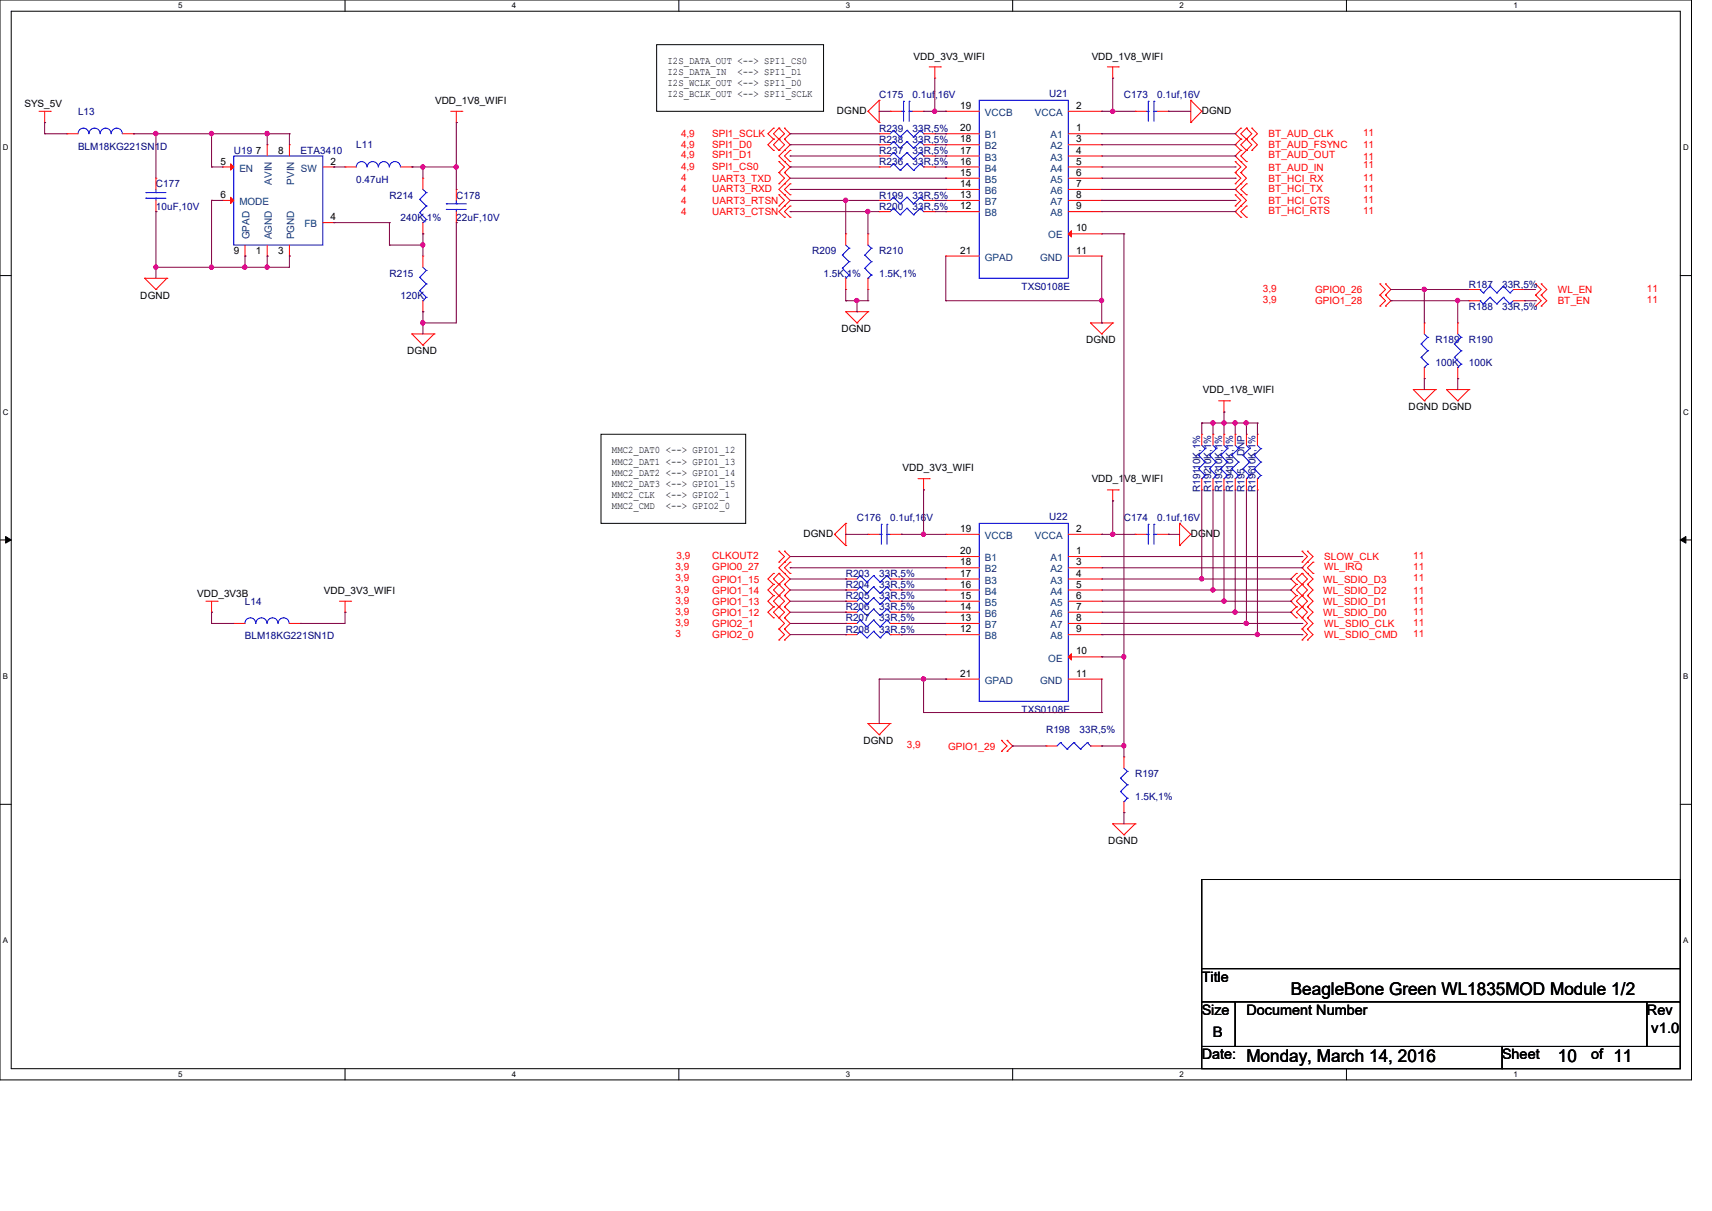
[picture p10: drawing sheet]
<svg xmlns="http://www.w3.org/2000/svg" width="297mm" height="210mm" viewBox="0 0 297 210" stroke-linecap="round" stroke-linejoin="round" font-family="sans-serif">
<defs><g id="words">
<g font-size="3">
<text x="223.9" y="172.6">BeagleBone Green WL1835MOD Module 1/2</text>
<text x="216.2" y="184.2">Monday, March 14, 2016</text>
<text x="270.3" y="184.2">10</text>
<text x="279.9" y="184.2">11</text>
</g>
<g font-size="2.5">
<text x="208.5" y="170.2">Title</text>
<text x="208.5" y="176">Size</text>
<text x="210.4" y="179.9">B</text>
<text x="216.2" y="176">Document Number</text>
<text x="285.7" y="176">Rev</text>
<text x="286.5" y="179.1">v1.0</text>
<text x="208.5" y="183.7">Date:</text>
<text x="260.6" y="183.7">Sheet</text>
<text x="276.1" y="183.7">of</text>
</g>
<g font-size="1.7">
<text x="115.8" y="11">I2S_DATA_OUT &lt;--&gt; SPI1_CS0</text>
<text x="158.5" y="10.3">VDD_3V3_WIFI</text>
<text x="189.4" y="10.3">VDD_1V8_WIFI</text>
<text x="115.8" y="14.9">I2S_WCLK_OUT &lt;--&gt; SPI1_D0</text>
<text x="115.8" y="16.8">I2S_BCLK_OUT &lt;--&gt; SPI1_SCLK</text>
<text x="115.8" y="13">I2S_DATA_IN</text>
<text x="127.9" y="13">&lt;--&gt; SPI1_D1</text>
<text x="4.3" y="18.6">SYS_5V</text>
<text x="75.5" y="18">VDD_1V8_WIFI</text>
<text x="145.2" y="19.8">DGND</text>
<text x="166.6" y="22.8">20</text>
<text x="166.6" y="18.9">19</text>
<text x="186.7" y="22.8">1</text>
<text x="186.7" y="18.9">2</text>
<text x="208.5" y="19.8">DGND</text>
<text x="38.2" y="28.5">5</text>
<text x="44.4" y="26.7">7</text>
<text x="48.3" y="26.7">8</text>
<text x="57.4" y="28.5">2</text>
<text x="166.6" y="24.7">18</text>
<text x="166.6" y="26.6">17</text>
<text x="166.6" y="28.5">16</text>
<text x="186.7" y="24.7">3</text>
<text x="186.7" y="26.6">4</text>
<text x="186.7" y="28.5">5</text>
<text x="38.2" y="34.3">6</text>
<text x="166.6" y="30.5">15</text>
<text x="166.6" y="32.4">14</text>
<text x="166.6" y="34.3">13</text>
<text x="186.7" y="34.3">8</text>
<text x="186.7" y="30.5">6</text>
<text x="186.7" y="32.4">7</text>
<text x="57.4" y="38.2">4</text>
<text x="166.6" y="36.3">12</text>
<text x="186.7" y="40.1">10</text>
<text x="186.7" y="36.3">9</text>
<text x="40.6" y="44.1">9</text>
<text x="44.4" y="44.1">1</text>
<text x="48.3" y="44.1">3</text>
<text x="166.6" y="44">21</text>
<text x="186.7" y="44">11</text>
<text x="24.3" y="51.8">DGND</text>
<text x="146" y="57.6">DGND</text>
<text x="188.4" y="59.5">DGND</text>
<text x="70.7" y="61.5">DGND</text>
<text x="208.7" y="68.2">VDD_1V8_WIFI</text>
<text x="244.4" y="71.1">DGND DGND</text>
<text x="106.2" y="78.6">MMC2_DAT0 &lt;--&gt; GPIO1_12</text>
<text x="106.2" y="80.6">MMC2_DAT1 &lt;--&gt; GPIO1_13</text>
<text x="106.2" y="82.5">MMC2_DAT2 &lt;--&gt; GPIO1_14</text>
<text x="156.6" y="81.7">VDD_3V3_WIFI</text>
<text x="189.4" y="83.7">VDD_1V8_WIFI</text>
<text x="106.2" y="84.4">MMC2_DAT3 &lt;--&gt; GPIO1_15</text>
<text x="106.2" y="88.3">MMC2_CMD</text>
<text x="106.2" y="86.4">MMC2_CLK</text>
<text x="115.5" y="88.3">&lt;--&gt; GPIO2_0</text>
<text x="115.5" y="86.4">&lt;--&gt; GPIO2_1</text>
<text x="139.4" y="93.1">DGND</text>
<text x="166.6" y="92.2">19</text>
<text x="186.7" y="92.2">2</text>
<text x="206.6" y="93.1">DGND</text>
<text x="166.6" y="96.1">20</text>
<text x="166.6" y="98">18</text>
<text x="166.6" y="100">17</text>
<text x="166.6" y="101.9">16</text>
<text x="186.7" y="96.1">1</text>
<text x="186.7" y="98">3</text>
<text x="186.7" y="100">4</text>
<text x="186.7" y="101.9">5</text>
<text x="34.2" y="103.5">VDD_3V3B</text>
<text x="56.2" y="103">VDD_3V3_WIFI</text>
<text x="166.6" y="103.8">15</text>
<text x="166.6" y="105.7">14</text>
<text x="166.6" y="107.7">13</text>
<text x="186.7" y="107.7">8</text>
<text x="186.7" y="103.8">6</text>
<text x="186.7" y="105.7">7</text>
<text x="166.6" y="109.6">12</text>
<text x="186.7" y="113.5">10</text>
<text x="186.7" y="109.6">9</text>
<text x="166.6" y="117.3">21</text>
<text x="186.7" y="117.3">11</text>
<text x="149.8" y="129">DGND</text>
<text x="192.3" y="146.4">DGND</text>
</g>
<g font-size="1.7" fill="#000080">
<text x="152.5" y="17.1">C175</text>
<text x="158.3" y="17.1">0.1uf,16V</text>
<text x="182" y="16.9">U21</text>
<text x="195" y="17.1">C173</text>
<text x="200.8" y="17.1">0.1uf,16V</text>
<text x="13.5" y="20">L13</text>
<text x="152.5" y="22.9">R239</text>
<text x="158.3" y="22.9">33R,5%</text>
<text x="13.5" y="25.9">BLM18KG221SN1D</text>
<text x="40.6" y="26.7">U19</text>
<text x="52.2" y="26.7">ETA3410</text>
<text x="61.8" y="25.7">L11</text>
<text x="152.5" y="28.7">R236</text>
<text x="152.5" y="24.8">R238</text>
<text x="152.5" y="26.7">R237</text>
<text x="158.3" y="28.7">33R,5%</text>
<text x="158.3" y="24.8">33R,5%</text>
<text x="158.3" y="26.7">33R,5%</text>
<text x="27.1" y="32.5">C177</text>
<text x="61.8" y="31.7">0.47uH</text>
<text x="67.6" y="34.5">R214</text>
<text x="79.2" y="34.5">C178</text>
<text x="152.5" y="34.5">R199</text>
<text x="158.3" y="34.5">33R,5%</text>
<text x="27.1" y="36.4">10uF,10V</text>
<text x="69.5" y="38.3">240K,1%</text>
<text x="79.2" y="38.3">22uF,10V</text>
<text x="152.5" y="36.4">R200</text>
<text x="158.3" y="36.4">33R,5%</text>
<text x="67.6" y="48">R215</text>
<text x="140.9" y="44.1">R209</text>
<text x="142.9" y="48">1.5K,1%</text>
<text x="152.5" y="44.1">R210</text>
<text x="152.5" y="48">1.5K,1%</text>
<text x="69.5" y="51.8">120K</text>
<text x="177.2" y="50.3">TXS0108E</text>
<text x="254.8" y="49.9">R187</text>
<text x="254.8" y="53.8">R188</text>
<text x="260.6" y="49.9">33R,5%</text>
<text x="260.6" y="53.8">33R,5%</text>
<text x="249" y="59.5">R189</text>
<text x="254.8" y="59.5">R190</text>
<text x="249" y="63.4">100K</text>
<text x="254.8" y="63.4">100K</text>
<text x="215.9" y="79.2" transform="rotate(-90 215.9 79.2)">DNP</text>
<text x="208.2" y="85.3" transform="rotate(-90 208.2 85.3)">R19110K,1%</text>
<text x="210.1" y="85.3" transform="rotate(-90 210.1 85.3)">R19210K,1%</text>
<text x="212" y="85.3" transform="rotate(-90 212 85.3)">R19310K,1%</text>
<text x="213.9" y="85.3" transform="rotate(-90 213.9 85.3)">R19410K,1%</text>
<text x="215.9" y="85.3" transform="rotate(-90 215.9 85.3)">R195</text>
<text x="217.8" y="85.3" transform="rotate(-90 217.8 85.3)">R19610K,1%</text>
<text x="148.7" y="90.4">C176</text>
<text x="154.4" y="90.4">0.1uf,16V</text>
<text x="182" y="90.2">U22</text>
<text x="195" y="90.4">C174</text>
<text x="200.8" y="90.4">0.1uf,16V</text>
<text x="146.7" y="100.1">R203</text>
<text x="152.5" y="100.1">33R,5%</text>
<text x="42.5" y="104.9">L14</text>
<text x="146.7" y="105.9">R206</text>
<text x="146.7" y="102">R204</text>
<text x="146.7" y="107.8">R207</text>
<text x="146.7" y="103.9">R205</text>
<text x="152.5" y="105.9">33R,5%</text>
<text x="152.5" y="102">33R,5%</text>
<text x="152.5" y="107.8">33R,5%</text>
<text x="152.5" y="103.9">33R,5%</text>
<text x="42.5" y="110.9">BLM18KG221SN1D</text>
<text x="146.7" y="109.7">R208</text>
<text x="152.5" y="109.7">33R,5%</text>
<text x="177.2" y="123.6">TXS0108E</text>
<text x="181.5" y="127.1">R198</text>
<text x="187.3" y="127.1">33R,5%</text>
<text x="196.9" y="134.8">R197</text>
<text x="196.9" y="138.7">1.5K,1%</text>
</g>
<g font-size="1.7" fill="#f00">
<text x="118.1" y="23.8">4,9</text>
<text x="123.6" y="23.8">SPI1_SCLK</text>
<text x="220.1" y="23.8">BT_AUD_CLK</text>
<text x="236.5" y="23.6">11</text>
<text x="118.1" y="25.7">4,9</text>
<text x="118.1" y="29.4">4,9</text>
<text x="118.1" y="27.5">4,9</text>
<text x="123.6" y="25.7">SPI1_D0</text>
<text x="123.6" y="29.4">SPI1_CS0</text>
<text x="123.6" y="27.5">SPI1_D1</text>
<text x="220.1" y="25.7">BT_AUD_FSYNC</text>
<text x="220.1" y="29.6">BT_AUD_IN</text>
<text x="220.1" y="27.5">BT_AUD_OUT</text>
<text x="236.5" y="25.7">11</text>
<text x="236.5" y="29.2">11</text>
<text x="236.5" y="27.7">11</text>
<text x="118.1" y="31.4">4</text>
<text x="118.1" y="33.3">4</text>
<text x="118.1" y="35.4">4</text>
<text x="123.6" y="31.5">UART3_TXD</text>
<text x="123.6" y="33.3">UART3_RXD</text>
<text x="123.6" y="35.4">UART3_RTSN</text>
<text x="220.1" y="31.5">BT_HCI_RX</text>
<text x="220.1" y="33.3">BT_HCI_TX</text>
<text x="220.1" y="35.4">BT_HCI_CTS</text>
<text x="236.5" y="33.3">11</text>
<text x="236.5" y="31.4">11</text>
<text x="236.5" y="35.2">11</text>
<text x="118.1" y="37.3">4</text>
<text x="123.6" y="37.3">UART3_CTSN</text>
<text x="220.1" y="37.1">BT_HCI_RTS</text>
<text x="236.5" y="37.1">11</text>
<text x="219.1" y="50.7">3,9</text>
<text x="219.1" y="52.6">3,9</text>
<text x="228.2" y="50.8">GPIO0_26</text>
<text x="228.2" y="52.8">GPIO1_28</text>
<text x="270.2" y="50.8">WL_EN</text>
<text x="270.2" y="52.8">BT_EN</text>
<text x="285.7" y="50.7">11</text>
<text x="285.7" y="52.6">11</text>
<text x="117.2" y="98.9">3,9</text>
<text x="117.2" y="100.8">3,9</text>
<text x="117.4" y="97">3,9</text>
<text x="123.6" y="97">CLKOUT2</text>
<text x="123.6" y="98.9">GPIO0_27</text>
<text x="123.6" y="101">GPIO1_15</text>
<text x="229.5" y="101">WL_SDIO_D3</text>
<text x="229.7" y="97.2">SLOW_CLK</text>
<text x="229.7" y="98.9">WL_IRQ</text>
<text x="245.2" y="98.9">11</text>
<text x="245.2" y="100.8">11</text>
<text x="245.2" y="97">11</text>
<text x="117.2" y="106.6">3,9</text>
<text x="117.2" y="104.7">3,9</text>
<text x="117.2" y="102.8">3,9</text>
<text x="123.6" y="106.8">GPIO1_12</text>
<text x="123.6" y="104.9">GPIO1_13</text>
<text x="123.6" y="103">GPIO1_14</text>
<text x="229.5" y="106.8">WL_SDIO_D0</text>
<text x="229.5" y="104.9">WL_SDIO_D1</text>
<text x="229.5" y="103">WL_SDIO_D2</text>
<text x="245.2" y="103">11</text>
<text x="245.2" y="106.6">11</text>
<text x="245.2" y="104.7">11</text>
<text x="117.2" y="108.6">3,9</text>
<text x="117.2" y="110.5">3</text>
<text x="123.6" y="108.8">GPIO2_1</text>
<text x="123.6" y="110.7">GPIO2_0</text>
<text x="229.7" y="108.8">WL_SDIO_CLK</text>
<text x="229.7" y="110.7">WL_SDIO_CMD</text>
<text x="245.2" y="108.6">11</text>
<text x="245.2" y="110.5">11</text>
<text x="157.3" y="129.8">3,9</text>
<text x="164.5" y="130">GPIO1_29</text>
</g>
<g font-size="1.7" fill="#004080">
<text x="170.9" y="20.1">VCCB</text>
<text x="179.5" y="20.1">VCCA</text>
<text x="41.5" y="29.8">EN</text>
<text x="52.2" y="29.8">SW</text>
<text x="170.9" y="24">B1</text>
<text x="170.9" y="25.9">B2</text>
<text x="170.9" y="27.9">B3</text>
<text x="170.9" y="29.8">B4</text>
<text x="182.2" y="24">A1</text>
<text x="182.2" y="25.9">A2</text>
<text x="182.2" y="27.9">A3</text>
<text x="182.2" y="29.8">A4</text>
<text x="41.5" y="35.6">MODE</text>
<text x="47.2" y="32" transform="rotate(-90 47.2 32)">AVIN</text>
<text x="51" y="32" transform="rotate(-90 51 32)">PVIN</text>
<text x="170.9" y="31.7">B5</text>
<text x="170.9" y="33.7">B6</text>
<text x="170.9" y="35.6">B7</text>
<text x="182.2" y="35.6">A7</text>
<text x="182.2" y="31.7">A5</text>
<text x="182.2" y="33.7">A6</text>
<text x="43.3" y="41.5" transform="rotate(-90 43.3 41.5)">GPAD</text>
<text x="47.2" y="41.5" transform="rotate(-90 47.2 41.5)">AGND</text>
<text x="51" y="41.5" transform="rotate(-90 51 41.5)">PGND</text>
<text x="52.8" y="39.4">FB</text>
<text x="170.9" y="37.5">B8</text>
<text x="181.9" y="41.4">OE</text>
<text x="182.2" y="37.5">A8</text>
<text x="170.9" y="45.2">GPAD</text>
<text x="180.5" y="45.2">GND</text>
<text x="170.9" y="93.5">VCCB</text>
<text x="179.5" y="93.5">VCCA</text>
<text x="170.9" y="97.3">B1</text>
<text x="170.9" y="99.3">B2</text>
<text x="170.9" y="101.2">B3</text>
<text x="182.2" y="97.3">A1</text>
<text x="182.2" y="99.3">A2</text>
<text x="182.2" y="101.2">A3</text>
<text x="170.9" y="103.1">B4</text>
<text x="170.9" y="105.1">B5</text>
<text x="170.9" y="107">B6</text>
<text x="182.2" y="103.1">A4</text>
<text x="182.2" y="105.1">A5</text>
<text x="182.2" y="107">A6</text>
<text x="170.9" y="108.9">B7</text>
<text x="170.9" y="110.9">B8</text>
<text x="182.2" y="108.9">A7</text>
<text x="182.2" y="110.9">A8</text>
<text x="170.9" y="118.6">GPAD</text>
<text x="180.5" y="118.6">GND</text>
<text x="181.9" y="114.7">OE</text>
</g>
<g font-size="1.4">
<text x="30.9" y="1.4">5</text>
<text x="88.8" y="1.4">4</text>
<text x="146.7" y="1.4">3</text>
<text x="204.6" y="1.4">2</text>
<text x="262.6" y="1.4">1</text>
<text x=".5" y="26.1">D</text>
<text x="292" y="26.1">D</text>
<text x=".5" y="71.9">C</text>
<text x="292" y="71.9">C</text>
<text x=".5" y="117.8">B</text>
<text x="292" y="117.8">B</text>
<text x=".5" y="163.6">A</text>
<text x="292" y="163.6">A</text>
<text x="30.9" y="186.8">5</text>
<text x="88.8" y="186.8">4</text>
<text x="146.7" y="186.8">3</text>
<text x="204.6" y="186.8">2</text>
<text x="262.6" y="186.8">1</text>
</g>
</g></defs>
<path d="M0 0h293.5v187.3h-293.5zM1.9 1.9h289.6v183.4h-289.6z" fill="none" stroke="#000" stroke-width=".17"/>
<g fill="#fff">
<path d="M30.9 .2h.8v1.5h-.8z"/>
<path d="M30.9 185.5h.8v1.6h-.8z"/>
</g>
<path d="M59.9 0v1.9M59.9 185.3v2" fill="none" stroke="#000" stroke-width=".17"/>
<g fill="#fff">
<path d="M88.8 .2h.8v1.5h-.8z"/>
<path d="M88.8 185.5h.8v1.6h-.8z"/>
</g>
<path d="M117.8 0v1.9M117.8 185.3v2" fill="none" stroke="#000" stroke-width=".17"/>
<g fill="#fff">
<path d="M146.7 .2h.8v1.5h-.8z"/>
<path d="M146.7 185.5h.8v1.6h-.8z"/>
</g>
<path d="M175.7 0v1.9M175.7 185.3v2" fill="none" stroke="#000" stroke-width=".17"/>
<g fill="#fff">
<path d="M204.6 .2h.8v1.5h-.8z"/>
<path d="M204.6 185.5h.8v1.6h-.8z"/>
</g>
<path d="M233.6 0v1.9M233.6 185.3v2" fill="none" stroke="#000" stroke-width=".17"/>
<g fill="#fff">
<path d="M262.6 .2h.7v1.5h-.7z"/>
<path d="M262.6 185.5h.7v1.6h-.7z"/>
<path d="M.5 24.8h1v1.6h-1z"/>
<path d="M292 24.8h1v1.6h-1z"/>
<path d="M.5 70.7h1v1.5h-1z"/>
<path d="M292 70.7h1v1.5h-1z"/>
</g>
<path d="M0 47.8h1.9M291.5 47.8h2" fill="none" stroke="#000" stroke-width=".17"/>
<g fill="#fff">
<path d="M.5 116.5h.9v1.6h-.9z"/>
<path d="M292 116.5h.9v1.6h-.9z"/>
</g>
<path d="M0 93.6h1.9M291.5 93.6h2" fill="none" stroke="#000" stroke-width=".17"/>
<path d="M1 93l.9 .6-.9 .6zM291.5 93.6l1-.6v1.2z" fill="#000" stroke="#000" stroke-width=".17"/>
<g fill="#fff">
<path d="M.5 162.4h.9v1.5h-.9z"/>
<path d="M292 162.4h.9v1.5h-.9z"/>
</g>
<path d="M113.9 7.7h29v11.6h-29zM104.3 75.3h25.1v15.5h-25.1zM0 139.5h1.9M291.5 139.5h2M208.5 152.5h83v15.5h-83zM208.5 168h83v5.7h-83zM208.5 173.7h5.8v7.8h-5.8zM214.3 173.7h71.4v7.8h-71.4zM285.7 173.7h5.8v7.8h-5.8zM208.5 181.5h52.1v3.8h-52.1zM260.6 181.5h30.9v3.8h-30.9z" fill="none" stroke="#000" stroke-width=".17"/>
<g fill="none" stroke="#f00" stroke-width=".17">
<path d="M6.8 19.3h1.9M7.7 19.3v2M8.7 19.3h.1M78.2 19.3h1.9M79.2 19.3v2M80.1 19.3h.1M150.6 19.3h.1M150.6 19.3l1.9 2M152.5 17.4h.1M152.5 17.4v3.9M152.5 17.4l-1.9 1.9M154.4 19.3h.1"/>
<path d="M154.4 19.3h2M158.3 19.3h1.9M160.2 19.3h.1M161.2 11.6h2M162.2 13.5h.1M162.2 11.6v1.9M163.2 11.6h.1M164.1 19.3h.1M164.1 19.3h5.8M185.3 19.3h5.8M191.1 19.3h.1M192.1 11.6h1.9"/>
<path d="M193 13.5h.1M193 11.6v1.9M194 11.6h.1M196.9 19.3h.1M196.9 19.3h1.9M200.8 19.3h1.9M202.7 19.3h.1M206.6 17.4h.1M206.6 17.4v3.9M206.6 17.4l1.9 1.9M208.5 19.3h.1M208.5 19.3l-1.9 2"/>
<path d="M7.7 21.3h.1M11.6 23.2h.1M11.6 23.2h1.9M21.3 23.2h1.9M23.2 23.2h.1M27.1 36.7h.1M27.1 30.9h.1M27.1 30.9v2M27.1 34.8v1.9M38.6 29h.1M38.6 34.8h.1M38.6 34.8h2"/>
<path d="M38.6 29h2M46.4 25.1h.1M46.4 25.1v2M50.2 25.1h.1M50.2 25.1v2M56 29h1.9M56 38.6h1.9M57.9 29h.1M57.9 38.6h.1M59.9 29h.1M59.9 29h1.9M69.5 29h2"/>
<path d="M71.5 29h.1M73.4 30.9h.1M73.4 30.9v2M73.4 38.6v2M79.2 21.3h.1M79.2 38.6h.1M79.2 32.9h.1M79.2 32.9v1.9M79.2 36.7v1.9M134.2 24.1h.1M134.2 26.1h.1M134.2 22.2h.1"/>
<path d="M134.2 24.1l-1 1 1 1M134.2 22.2l-1 1 1 .9M135.1 31.9h.1M135.1 29.9h.1M135.1 35.7h.1M135.1 33.8h.1M135.1 26.1h.1M135.1 24.1h.1M135.1 22.2h.1M135.1 28h.1M135.1 29.9l1 1-1 1M135.1 33.8l1 1-1 .9"/>
<path d="M135.1 24.1l-.9 1 .9 1M135.1 22.2l-.9 1 1.9 1.9-1 1M135.1 22.2l1 1-1 .9M135.1 28l1 1-1 .9M136.1 29.9h.1M136.1 31.9h.1M136.1 37.7h.1M136.1 35.7h.1M136.1 33.8h.1M136.1 24.1h.1M136.1 26.1h.1M136.1 22.2h.1"/>
<path d="M136.1 28h.1M136.1 29.9l1 1-2 2 1 .9M136.1 33.8l1 1-2 1.9 1 1M136.1 24.1l1 1-2 2 1 .9M136.1 22.2l1 1-1 .9M136.1 28l1 1-1 .9M137.1 37.7h.1M137.1 35.7h.1M137.1 33.8h.1M137.1 31.9h.1M137.1 28h.1M137.1 26.1h.1"/>
<path d="M137.1 35.7l-1 1 1 1M137.1 31.9l-1 1 1 .9M137.1 26.1l-1 1 1 .9M152.5 21.3h.1M152.5 29h.1M152.5 25.1h.1M152.5 23.2h.1M152.5 34.8h.1M152.5 27.1h.1M152.5 36.7h.1M152.5 23.2h1.9M152.5 34.8h1.9"/>
<path d="M152.5 25.1h1.9M152.5 27.1h1.9M152.5 29h1.9M152.5 36.7h1.9M160.2 23.2h2M160.2 34.8h2M160.2 25.1h2M160.2 27.1h2M160.2 29h2M160.2 36.7h2M162.2 29h.1M162.2 25.1h.1"/>
<path d="M162.2 23.2h.1M162.2 34.8h.1M162.2 27.1h.1M162.2 36.7h.1M164.1 23.2h.1M164.1 25.1h.1M164.1 27.1h.1M164.1 29h.1M164.1 30.9h.1M164.1 32.9h.1M164.1 34.8h.1M164.1 36.7h.1"/>
<path d="M164.1 23.2h5.8M164.1 34.8h5.8M164.1 25.1h5.8M164.1 27.1h5.8M164.1 29h5.8M164.1 30.9h5.8M164.1 36.7h5.8M164.1 32.9h5.8M185.3 23.2h5.8M185.3 34.8h5.8M185.3 25.1h5.8M185.3 27.1h5.8"/>
<path d="M185.3 29h5.8M185.3 30.9h5.8M185.3 36.7h5.8M185.3 32.9h5.8M191.1 23.2h.1M191.1 34.8h.1M191.1 25.1h.1M191.1 27.1h.1M191.1 29h.1M191.1 30.9h.1M191.1 36.7h.1M191.1 32.9h.1"/>
<path d="M206.6 21.3h.1M214.3 29.9h.1M214.3 31.9h.1M214.3 33.8h.1M214.3 35.7h.1M214.3 28h.1M214.3 29.9l1 1-1 1M214.3 33.8l1 1-1 .9M214.3 28l1 1-1 .9M215.3 29.9h.1M215.3 31.9h.1M215.3 37.7h.1"/>
<path d="M215.3 35.7h.1M215.3 33.8h.1M215.3 24.1h.1M215.3 26.1h.1M215.3 22.2h.1M215.3 28h.1M215.3 24.1l-1 1 1 1M215.3 29.9l.9 1-1.9 2 1 .9M215.3 33.8l.9 1-1.9 1.9 1 1M215.3 22.2l-1 1 1 .9M215.3 26.1l-1 1 1 .9M215.3 28l.9 1-.9 .9"/>
<path d="M216.2 35.7h.1M216.2 37.7h.1M216.2 31.9h.1M216.2 33.8h.1M216.2 26.1h.1M216.2 24.1h.1M216.2 22.2h.1M216.2 28h.1M216.2 35.7l-.9 1 .9 1M216.2 31.9l-.9 1 .9 .9M216.2 22.2l1 1-1.9 1.9 .9 1M216.2 24.1l1 1-1 1"/>
<path d="M216.2 22.2l-.9 1 .9 .9M216.2 26.1l-.9 1 .9 .9M217.2 24.1h.1M217.2 26.1h.1M217.2 22.2h.1M217.2 24.1l.9 1-.9 1M217.2 22.2l.9 1-.9 .9M25.1 48.3h.1M25.1 48.3h3.9M25.1 48.3l2 1.9M27.1 50.2h.1M29 48.3h.1"/>
<path d="M29 48.3l-1.9 1.9M42.5 44.4h.1M42.5 42.5v1.9M46.4 44.4h.1M46.4 42.5v1.9M50.2 44.4h.1M50.2 42.5v1.9M71.5 57.9h.1M71.5 57.9h3.8M71.5 57.9l1.9 2M73.4 59.9h.1M73.4 44.4h.1"/>
<path d="M73.4 54.1h.1M73.4 40.6h.1M73.4 44.4v2M73.4 52.2v1.9M75.3 57.9h.1M75.3 57.9l-1.9 2M146.7 54.1h.1M146.7 40.6h.1M146.7 50.2h.1M146.7 40.6v1.9M146.7 48.3v1.9M146.7 54.1h3.9"/>
<path d="M146.7 54.1l2 1.9M148.7 56h.1M150.6 54.1h.1M150.6 40.6h.1M150.6 50.2h.1M150.6 54.1l-1.9 1.9M150.6 40.6v1.9M150.6 48.3v1.9M164.1 44.4h.1M164.1 44.4h5.8M185.3 40.6h5.8M185.3 44.4h5.8"/>
<path d="M189.2 56h.1M189.2 56h3.8M189.2 56l1.9 1.9M191.1 57.9h.1M191.1 40.6h.1M191.1 44.4h.1M193 56h.1M193 56l-1.9 1.9M239.4 51.2h.1M239.4 49.2h.1M239.4 53.1h.1M239.4 49.2l1 1-1 1"/>
<path d="M239.4 51.2l1 1-1 .9M240.4 49.2h.1M240.4 51.2h.1M240.4 53.1h.1M240.4 49.2l.9 1-.9 1M240.4 51.2l.9 1-.9 .9M247.1 56h.1M247.1 56v1.9M252.9 56h.1M252.9 56v1.9M254.8 50.2h.1M254.8 52.2h.1"/>
<path d="M254.8 50.2h2M254.8 52.2h2M262.6 50.2h1.9M262.6 52.2h1.9M264.5 50.2h.1M264.5 52.2h.1M266.4 49.2h.1M266.4 51.2h.1M266.4 53.1h.1M266.4 49.2l1 1-1 1M266.4 51.2l1 1-1 .9M267.4 49.2h.1"/>
<path d="M267.4 51.2h.1M267.4 53.1h.1M267.4 49.2l1 1-1 1M267.4 51.2l1 1-1 .9M208.5 75.3h.1M208.5 75.3v1.9M210.4 75.3h.1M210.4 75.3v1.9M211.4 69.5h1.9M212.3 71.5h.1M212.3 75.3h.1M212.3 69.5v2"/>
<path d="M212.3 75.3v1.9M213.3 69.5h.1M214.3 75.3h.1M214.3 75.3v1.9M216.2 75.3h.1M216.2 75.3v1.9M218.1 75.3h.1M218.1 75.3v1.9M245.2 67.6h.1M245.2 67.6h3.8M245.2 67.6l1.9 1.9M247.1 69.5h.1"/>
<path d="M247.1 65.7h.1M247.1 63.7v2M249 67.6h.1M249 67.6l-1.9 1.9M251 67.6h.1M251 67.6h3.8M251 67.6l1.9 1.9M252.9 69.5h.1M252.9 65.7h.1M252.9 63.7v2M254.8 67.6h.1M254.8 67.6l-1.9 1.9"/>
<path d="M134.2 99.4h.1M134.2 99.4l-1 1 1 .9M135.1 97.5h.1M135.1 95.6h.1M135.1 99.4h.1M135.1 95.6l1 .9-1 1M135.1 99.4l-.9 1 1.9 1.9-1 1M135.1 99.4l1 1-1 .9M136.1 95.6h.1M136.1 97.5h.1M136.1 99.4h.1M136.1 95.6l1 .9-2 2 2 1.9-1 .9"/>
<path d="M137.1 99.4h.1M137.1 97.5h.1M137.1 97.5l-1 1 1 .9M144.8 92.7h.1M144.8 92.7l1.9 1.9M146.7 94.6h.1M146.7 90.8h.1M146.7 90.8v3.8M146.7 90.8l-1.9 1.9M150.6 92.7h.1M150.6 92.7h1.9M154.4 92.7h2"/>
<path d="M156.4 92.7h.1M159.3 83h1.9M160.2 85h.1M160.2 83v2M161.2 83h.1M164.1 96.5h.1M164.1 98.5h.1M164.1 92.7h.1M164.1 96.5h5.8M164.1 98.5h5.8M164.1 92.7h5.8M185.3 96.5h5.8"/>
<path d="M185.3 98.5h5.8M185.3 92.7h5.8M191.1 96.5h.1M191.1 98.5h.1M191.1 92.7h.1M192.1 85h1.9M193 86.9h.1M193 85v1.9M194 85h.1M196.9 92.7h.1M196.9 92.7h1.9M200.8 92.7h1.9"/>
<path d="M202.7 92.7h.1M204.6 90.8h.1M204.6 94.6h.1M204.6 90.8v3.8M204.6 90.8l2 1.9M206.6 92.7h.1M206.6 92.7l-2 1.9M208.5 85h.1M208.5 83v2M210.4 85h.1M210.4 83v2M212.3 85h.1"/>
<path d="M212.3 83v2M214.3 85h.1M214.3 83v2M216.2 85h.1M216.2 83v2M218.1 85h.1M218.1 83v2M224.9 99.4h.1M224.9 99.4l-1 1 1 .9M225.9 99.4h.1M225.9 95.6h.1M225.9 97.5h.1"/>
<path d="M225.9 99.4l.9 1-1.9 1.9 1 1M225.9 99.4l-1 1 1 .9M225.9 95.6l.9 .9-.9 1M226.8 99.4h.1M226.8 95.6h.1M226.8 97.5h.1M226.8 99.4l1 1-1 .9M226.8 95.6l1 .9-1 1M226.8 97.5l-.9 1 .9 .9M227.8 97.5h.1M227.8 99.4h.1M227.8 97.5l-1 1 1 .9"/>
<path d="M35.7 104.3h2M36.7 106.2h.1M36.7 104.3v1.9M37.7 104.3h.1M40.6 108.1h.1M40.6 108.1h1.9M50.2 108.1h2M52.2 108.1h.1M58.9 104.3h1.9M59.9 106.2h.1M59.9 104.3v1.9M60.8 104.3h.1"/>
<path d="M134.2 105.2h.1M134.2 107.1h.1M134.2 103.3h.1M134.2 101.3h.1M134.2 105.2l-1 1 1 .9M134.2 103.3l-1 1 1 .9M134.2 101.3l-1 1 1 1M135.1 107.1h.1M135.1 105.2h.1M135.1 103.3h.1M135.1 101.3h.1M135.1 109.1h.1"/>
<path d="M135.1 111h.1M135.1 103.3l1 1-1.9 1.9 .9 .9M135.1 105.2l1 1-1 .9M135.1 103.3l-.9 1 .9 .9M135.1 101.3l-.9 1 .9 1M135.1 107.1l1 1-1 1M135.1 109.1l1 1-1 .9M136.1 105.2h.1M136.1 107.1h.1M136.1 103.3h.1M136.1 101.3h.1M136.1 109.1h.1"/>
<path d="M136.1 111h.1M136.1 105.2l1 1-1 .9M136.1 107.1l1 1-1 1M136.1 103.3l1 1-1 .9M136.1 101.3l1 1-1 1M136.1 109.1l1 1-1 .9M146.7 110.1h.1M146.7 106.2h.1M146.7 102.3h.1M146.7 108.1h.1M146.7 104.3h.1M146.7 100.4h.1"/>
<path d="M146.7 104.3h2M146.7 108.1h2M146.7 100.4h2M146.7 102.3h2M146.7 110.1h2M146.7 106.2h2M154.4 104.3h2M154.4 108.1h2M154.4 100.4h2M154.4 102.3h2M154.4 110.1h2M154.4 106.2h2"/>
<path d="M156.4 110.1h.1M156.4 106.2h.1M156.4 102.3h.1M156.4 108.1h.1M156.4 104.3h.1M156.4 100.4h.1M164.1 100.4h.1M164.1 102.3h.1M164.1 104.3h.1M164.1 106.2h.1M164.1 108.1h.1M164.1 110.1h.1"/>
<path d="M164.1 117.8h.1M164.1 104.3h5.8M164.1 108.1h5.8M164.1 100.4h5.8M164.1 102.3h5.8M164.1 110.1h5.8M164.1 117.8h5.8M164.1 106.2h5.8M185.3 104.3h5.8M185.3 113.9h5.8M185.3 108.1h5.8M185.3 100.4h5.8"/>
<path d="M185.3 102.3h5.8M185.3 110.1h5.8M185.3 117.8h5.8M185.3 106.2h5.8M191.1 113.9h.1M191.1 108.1h.1M191.1 100.4h.1M191.1 102.3h.1M191.1 104.3h.1M191.1 110.1h.1M191.1 117.8h.1M191.1 106.2h.1"/>
<path d="M224.9 105.2h.1M224.9 107.1h.1M224.9 103.3h.1M224.9 101.3h.1M224.9 105.2l-1 1 1 .9M224.9 103.3l-1 1 1 .9M224.9 101.3l-1 1 1 1M225.9 107.1h.1M225.9 105.2h.1M225.9 103.3h.1M225.9 101.3h.1M225.9 109.1h.1"/>
<path d="M225.9 111h.1M225.9 105.2l-1 1 1 .9M225.9 103.3l-1 1 1.9 1.9-.9 .9M225.9 103.3l.9 1-.9 .9M225.9 101.3l.9 1-.9 1M225.9 107.1l.9 1-.9 1M225.9 109.1l.9 1-.9 .9M226.8 105.2h.1M226.8 107.1h.1M226.8 103.3h.1M226.8 101.3h.1M226.8 109.1h.1"/>
<path d="M226.8 111h.1M226.8 105.2l1 1-1 .9M226.8 103.3l1 1-1 .9M226.8 101.3l1 1-1 1M226.8 107.1l1 1-1 1M226.8 109.1l1 1-1 .9M150.6 125.5h.1M150.6 125.5h3.8M150.6 125.5l1.9 1.9M152.5 127.4h.1M154.4 125.5h.1M154.4 125.5l-1.9 1.9"/>
<path d="M173.7 130.3h.1M173.7 128.4h.1M173.7 128.4l1 1-1 .9M174.7 128.4h.1M174.7 130.3h.1M174.7 128.4l1 1-1 .9M181.5 129.4h.1M181.5 129.4h1.9M189.2 129.4h1.9M191.1 129.4h.1M195 131.3h.1M195 131.3v1.9"/>
<path d="M195 139v1.9M193 142.9h.1M193 142.9h3.9M193 142.9l2 1.9M195 144.8h.1M195 140.9h.1M196.9 142.9h.1M196.9 142.9l-1.9 1.9"/>
</g>
<g fill="none" stroke="#00f" stroke-width=".17">
<path d="M156.4 19.3h.4M156.8 19.3h.1M156.8 17.6h.1M156.8 17.6v3.4M157.7 17.6h.1M157.7 19.3h.1M157.7 19.3h.6M157.7 17.6v3.4M169.9 17.4h15.4v30.9h-15.4zM198.8 19.3h.4M199.2 19.3h.1M199.2 17.6h.1"/>
<path d="M199.2 17.6v3.4M200.2 17.6h.1M200.2 19.3h.1M200.2 19.3h.6M200.2 17.6v3.4M15.4 23.2a.93 .93 0 0 0-.9-1 .93 .93 0 0 0-1 1M17.4 23.2a.95 .95 0 0 0-1-1 .95 .95 0 0 0-.9 1M19.3 23.2a.93 .93 0 0 0-1-1 .93 .93 0 0 0-.9 1M21.2 23.2a.95 .95 0 0 0-.9-1 .95 .95 0 0 0-1 1M25.3 33.4h.1M25.3 34.4h.1M25.3 33.4h3.5"/>
<path d="M25.3 34.4h3.5M27.1 34.4h.1M27.1 33.4h.1M27.1 32.9v.5M27.1 34.4v.4M40.6 27.1h15.4v15.4h-15.4zM61.8 29a.93 .93 0 0 1 .9-1 .93 .93 0 0 1 1 1M63.7 29a.95 .95 0 0 1 1-1 .95 .95 0 0 1 .9 1M65.7 29a.93 .93 0 0 1 .9-1 .93 .93 0 0 1 .9 1M67.6 29a.95 .95 0 0 1 .9-1 .95 .95 0 0 1 1 1M72.8 34.6h.1M72.8 36.9h.1"/>
<path d="M72.8 34.6l1.2 1.1M72.8 36.9l1.2 1.2M73.4 38.6h.1M73.4 32.9l.6 .5M74 33.4h.1M74 35.7h.1M74 38.1h.1M74 33.4l-1.2 1.2M74 35.7l-1.2 1.2M74 38.1l-.6 .5M77.4 35.3h.1M77.4 36.3h.1"/>
<path d="M77.4 35.3h3.5M77.4 36.3h3.5M79.2 36.3h.1M79.2 35.3h.1M79.2 34.8v.5M79.2 36.3v.4M155 28.4h.1M155 24.6h.1M155 22.6h.1M155 34.2h.1M155 26.5h.1M155 36.1h.1"/>
<path d="M155 28.4l-.6 .6M155 28.4l1.2 1.1M155 24.6l-.6 .5M155 24.6l1.2 1.1M155 22.6l-.6 .6M155 22.6l1.2 1.1M155 34.2l-.6 .6M155 34.2l1.2 1.1M155 26.5l-.6 .6M155 26.5l1.2 1.1M155 36.1l-.6 .6M155 36.1l1.2 1.2"/>
<path d="M156.2 29.5h.1M156.2 25.7h.1M156.2 23.7h.1M156.2 35.3h.1M156.2 27.6h.1M156.2 37.3h.1M157.4 28.4h.1M157.4 24.6h.1M157.4 22.6h.1M157.4 34.2h.1M157.4 26.5h.1M157.4 36.1h.1"/>
<path d="M157.4 28.4l-1.2 1.1M157.4 28.4l1.1 1.1M157.4 24.6l-1.2 1.1M157.4 24.6l1.1 1.1M157.4 22.6l-1.2 1.1M157.4 22.6l1.1 1.1M157.4 34.2l-1.2 1.1M157.4 34.2l1.1 1.1M157.4 26.5l-1.2 1.1M157.4 26.5l1.1 1.1M157.4 36.1l-1.2 1.2M157.4 36.1l1.1 1.2"/>
<path d="M158.5 29.5h.1M158.5 25.7h.1M158.5 23.7h.1M158.5 35.3h.1M158.5 27.6h.1M158.5 37.3h.1M159.7 28.4h.1M159.7 24.6h.1M159.7 22.6h.1M159.7 34.2h.1M159.7 26.5h.1M159.7 36.1h.1"/>
<path d="M159.7 28.4l-1.2 1.1M159.7 28.4l.5 .6M159.7 24.6l-1.2 1.1M159.7 24.6l.5 .5M159.7 22.6l-1.2 1.1M159.7 22.6l.5 .6M159.7 34.2l-1.2 1.1M159.7 34.2l.5 .6M159.7 26.5l-1.2 1.1M159.7 26.5l.5 .6M159.7 36.1l-1.2 1.2M159.7 36.1l.5 .6"/>
<path d="M160.2 29h.1M160.2 25.1h.1M160.2 23.2h.1M160.2 34.8h.1M160.2 27.1h.1M160.2 36.7h.1M72.8 48.1h.1M72.8 50.4h.1M72.8 48.1l1.2 1.1M72.8 50.4l1.2 1.2M73.4 52.2h.1M73.4 46.4l.6 .5"/>
<path d="M74 46.9h.1M74 49.2h.1M74 51.6h.1M74 46.9l-1.2 1.2M74 49.2l-1.2 1.2M74 51.6l-.6 .6M146.1 44.2h.1M146.1 46.5h.1M146.1 44.2l1.2 1.2M146.1 46.5l1.2 1.2M146.7 48.3h.1M146.7 42.5l.6 .6"/>
<path d="M147.3 43.1h.1M147.3 45.4h.1M147.3 47.7h.1M147.3 43.1l-1.2 1.1M147.3 45.4l-1.2 1.1M147.3 47.7l-.6 .6M150 44.2h.1M150 46.5h.1M150 44.2l1.2 1.2M150 46.5l1.2 1.2M150.6 48.3h.1M150.6 42.5l.6 .6"/>
<path d="M151.2 43.1h.1M151.2 45.4h.1M151.2 47.7h.1M151.2 43.1l-1.2 1.1M151.2 45.4l-1.2 1.1M151.2 47.7l-.6 .6M246.5 59.6h.1M246.5 59.6l1.2 1.2M247.1 57.9l.6 .6M247.7 58.5h.1M247.7 58.5l-1.2 1.1M252.3 59.6h.1"/>
<path d="M252.3 59.6l1.2 1.2M252.9 57.9l.6 .6M253.5 58.5h.1M253.5 58.5l-1.2 1.1M256.8 50.2h.1M256.8 52.2h.1M256.8 50.2l.5 .6M256.8 52.2l.5 .5M257.3 50.8h.1M257.3 52.7h.1M258.5 49.6h.1M258.5 51.6h.1"/>
<path d="M258.5 49.6l1.2 1.2M258.5 49.6l-1.2 1.2M258.5 51.6l1.2 1.1M258.5 51.6l-1.2 1.1M259.7 50.8h.1M259.7 52.7h.1M260.8 49.6h.1M260.8 51.6h.1M260.8 49.6l1.2 1.2M260.8 49.6l-1.1 1.2M260.8 51.6l1.2 1.1M260.8 51.6l-1.1 1.1"/>
<path d="M262 50.8h.1M262 52.7h.1M262.6 50.2l-.6 .6M262.6 52.2l-.6 .5M207.9 79h.1M207.9 79l1.2 1.1M208.5 77.2l.6 .6M209.1 77.8h.1M209.1 77.8l-1.2 1.2M209.8 79h.1M209.8 79l1.2 1.1M210.4 77.2l.6 .6"/>
<path d="M211 77.8h.1M211 77.8l-1.2 1.2M211.8 79h.1M211.8 79l1.1 1.1M212.3 77.2l.6 .6M212.9 77.8h.1M212.9 77.8l-1.1 1.2M213.7 79h.1M213.7 79l1.2 1.1M214.3 77.2l.6 .6M214.9 77.8h.1M214.9 77.8l-1.2 1.2"/>
<path d="M215.6 79h.1M215.6 79l1.2 1.1M216.2 77.2l.6 .6M216.8 77.8h.1M216.8 77.8l-1.2 1.2M217.6 79h.1M217.6 79l1.1 1.1M218.1 77.2l.6 .6M218.7 77.8h.1M218.7 77.8l-1.1 1.2M246.5 62h.1M246.5 62l1.2 1.2"/>
<path d="M247.1 63.7h.1M247.7 60.8h.1M247.7 63.2h.1M247.7 60.8l-1.2 1.2M247.7 63.2l-.6 .5M252.3 62h.1M252.3 62l1.2 1.2M252.9 63.7h.1M253.5 60.8h.1M253.5 63.2h.1M253.5 60.8l-1.2 1.2M253.5 63.2l-.6 .5"/>
<path d="M149.2 99.8h.1M149.2 99.8l-.5 .6M149.2 99.8l1.2 1.2M151.6 99.8h.1M151.6 99.8l-1.2 1.2M151.6 99.8l1.1 1.2M152.5 92.7h.4M152.9 92.7h.1M152.9 90.9h.1M152.9 90.9v3.5M153.9 90.9h.1M153.9 92.7h.1"/>
<path d="M153.9 99.8h.1M153.9 92.7h.5M153.9 90.9v3.5M153.9 99.8l-1.2 1.2M153.9 99.8l.5 .6M169.9 90.8h15.4v30.8h-15.4zM198.8 92.7h.4M199.2 92.7h.1M199.2 90.9h.1M199.2 90.9v3.5M200.2 90.9h.1M200.2 92.7h.1"/>
<path d="M200.2 90.9v3.5M200.2 92.7h.6M207.9 81.3h.1M207.9 81.3l1.2 1.2M208.5 83h.1M209.1 80.1h.1M209.1 82.5h.1M209.1 80.1l-1.2 1.2M209.1 82.5l-.6 .5M209.8 81.3h.1M209.8 81.3l1.2 1.2M210.4 83h.1"/>
<path d="M211 80.1h.1M211 82.5h.1M211 80.1l-1.2 1.2M211 82.5l-.6 .5M211.8 81.3h.1M211.8 81.3l1.1 1.2M212.3 83h.1M212.9 80.1h.1M212.9 82.5h.1M212.9 80.1l-1.1 1.2M212.9 82.5l-.6 .5M213.7 81.3h.1"/>
<path d="M213.7 81.3l1.2 1.2M214.3 83h.1M214.9 80.1h.1M214.9 82.5h.1M214.9 80.1l-1.2 1.2M214.9 82.5l-.6 .5M215.6 81.3h.1M215.6 81.3l1.2 1.2M216.2 83h.1M216.8 80.1h.1M216.8 82.5h.1M216.8 80.1l-1.2 1.2"/>
<path d="M216.8 82.5l-.6 .5M217.6 81.3h.1M217.6 81.3l1.1 1.2M218.1 83h.1M218.7 80.1h.1M218.7 82.5h.1M218.7 80.1l-1.1 1.2M218.7 82.5l-.6 .5M42.5 108.1a.93 .93 0 0 1 .9-1 .93 .93 0 0 1 1 1M44.4 108.1a.95 .95 0 0 1 1-1 .95 .95 0 0 1 .9 1M46.4 108.1a.93 .93 0 0 1 .9-1 .93 .93 0 0 1 .9 1M48.3 108.1a.95 .95 0 0 1 .9-1 .95 .95 0 0 1 1 1"/>
<path d="M149.2 109.5h.1M149.2 105.6h.1M149.2 101.8h.1M149.2 107.5h.1M149.2 103.7h.1M149.2 109.5l-.5 .6M149.2 109.5l1.2 1.1M149.2 105.6l-.5 .6M149.2 105.6l1.2 1.2M149.2 101.8l-.5 .5M149.2 101.8l1.2 1.1M149.2 107.5l-.5 .6"/>
<path d="M149.2 107.5l1.2 1.2M149.2 103.7l-.5 .6M149.2 103.7l1.2 1.1M150.4 110.6h.1M150.4 106.8h.1M150.4 102.9h.1M150.4 108.7h.1M150.4 104.8h.1M150.4 101h.1M151.6 109.5h.1M151.6 105.6h.1M151.6 101.8h.1"/>
<path d="M151.6 107.5h.1M151.6 103.7h.1M151.6 109.5l-1.2 1.1M151.6 109.5l1.1 1.1M151.6 105.6l-1.2 1.2M151.6 105.6l1.1 1.2M151.6 101.8l-1.2 1.1M151.6 101.8l1.1 1.1M151.6 107.5l-1.2 1.2M151.6 107.5l1.1 1.2M151.6 103.7l-1.2 1.1M151.6 103.7l1.1 1.1"/>
<path d="M152.7 110.6h.1M152.7 106.8h.1M152.7 102.9h.1M152.7 108.7h.1M152.7 104.8h.1M152.7 101h.1M153.9 109.5h.1M153.9 105.6h.1M153.9 101.8h.1M153.9 107.5h.1M153.9 103.7h.1M153.9 109.5l-1.2 1.1"/>
<path d="M153.9 109.5l.5 .6M153.9 105.6l-1.2 1.2M153.9 105.6l.5 .6M153.9 101.8l-1.2 1.1M153.9 101.8l.5 .5M153.9 107.5l-1.2 1.2M153.9 107.5l.5 .6M153.9 103.7l-1.2 1.1M153.9 103.7l.5 .6M154.4 110.1h.1M154.4 106.2h.1M154.4 102.3h.1"/>
<path d="M154.4 108.1h.1M154.4 104.3h.1M154.4 100.4h.1M184 128.8h.1M184 128.8l-.6 .6M184 128.8l1.1 1.1M185.1 129.9h.1M186.3 128.8h.1M186.3 128.8l-1.2 1.1M186.3 128.8l1.2 1.1M187.5 129.9h.1M188.6 128.8h.1"/>
<path d="M188.6 128.8l-1.1 1.1M188.6 128.8l.6 .6M189.2 129.4h.1M194.4 135h.1M194.4 137.3h.1M194.4 135l1.2 1.1M194.4 137.3l1.2 1.1M195 139h.1M195 133.2l.6 .6M195.6 133.8h.1M195.6 136.1h.1M195.6 138.4h.1"/>
<path d="M195.6 133.8l-1.2 1.2M195.6 136.1l-1.2 1.2M195.6 138.4l-.6 .6"/>
</g>
<g fill="#f00" stroke="#f00" stroke-width=".17">
<path d="M185.3 40.6l.6-.6v1.1z"/>
<path d="M185.3 113.9l.6-.5v1.1z"/>
<path d="M40 28.4l.6 .6-.6 .5z"/>
<path d="M40 34.2l.6 .6-.6 .5z"/>
</g>
<g fill="none" stroke="#800040" stroke-width=".17">
<path d="M152.5 19.3h.1M152.5 19.3h1.9M160.2 19.3h3.9M162.2 19.3h.1M162.2 13.5v5.8M164.1 19.3h.1M191.1 19.3h.1M191.1 19.3h5.8M193 13.5h.1M193 19.3h.1M193 13.5v5.8M202.7 19.3h.1"/>
<path d="M202.7 19.3h3.9M7.7 23.2h.1M7.7 21.3h.1M7.7 23.2h3.9M7.7 21.3v1.9M23.2 23.2h.1M23.2 23.2h27M27.1 36.7h.1M27.1 23.2h.1M27.1 23.2v7.7M27.1 36.7v11.6M36.7 29h.1"/>
<path d="M36.7 23.2h.1M36.7 34.8h.1M36.7 29h1.9M36.7 23.2v5.8M36.7 34.8v11.6M36.7 34.8h1.9M46.4 23.2h.1M46.4 23.2v1.9M50.2 23.2h.1M50.2 23.2v1.9M57.9 29h.1M57.9 38.6h.1"/>
<path d="M57.9 29h2M57.9 38.6h9.7M67.6 38.6h.1M67.6 38.6v3.9M71.5 29h.1M71.5 29h7.7M73.4 29h.1M73.4 29v1.9M79.2 38.6h.1M79.2 29h.1M79.2 21.3h.1M79.2 21.3v11.6"/>
<path d="M79.2 38.6v17.4h-5.8M137.1 36.7h.1M137.1 34.8h.1M137.1 29h.1M137.1 27.1h.1M137.1 25.1h.1M137.1 23.2h.1M137.1 23.2h15.4M137.1 29h15.4M137.1 34.8h15.4M137.1 36.7h15.4M137.1 27.1h15.4"/>
<path d="M137.1 32.9h27M137.1 30.9h27M137.1 25.1h15.4M146.7 34.8h.1M146.7 34.8v5.8M150.6 36.7h.1M150.6 36.7v3.9M162.2 23.2h1.9M162.2 29h1.9M162.2 34.8h1.9M162.2 36.7h1.9M162.2 27.1h1.9"/>
<path d="M162.2 25.1h1.9M164.1 36.7h.1M164.1 34.8h.1M164.1 30.9h.1M164.1 32.9h.1M164.1 29h.1M164.1 23.2h.1M164.1 25.1h.1M164.1 27.1h.1M191.1 23.2h23.2M191.1 29h23.2M191.1 34.8h23.2"/>
<path d="M191.1 36.7h23.2M191.1 27.1h23.2M191.1 32.9h23.2M191.1 30.9h23.2M191.1 25.1h23.2M214.3 36.7h.1M214.3 34.8h.1M214.3 32.9h.1M214.3 30.9h.1M214.3 23.2h.1M214.3 29h.1M214.3 25.1h.1"/>
<path d="M214.3 27.1h.1M27.1 46.4h.1M36.7 46.4h.1M42.5 44.4h.1M42.5 46.4h.1M42.5 44.4v2M46.4 44.4h.1M46.4 46.4h.1M46.4 44.4v2M50.2 44.4h.1M50.2 44.4v2h-23.1M67.6 42.5h.1"/>
<path d="M67.6 42.5h5.8M73.4 40.6h.1M73.4 42.5h.1M73.4 54.1h.1M73.4 56h.1M73.4 40.6v3.8M73.4 54.1v3.8M146.7 52.2h.1M146.7 50.2v2M146.7 52.2h3.9M148.7 54.1h.1M148.7 52.2h.1"/>
<path d="M148.7 52.2v1.9M150.6 52.2h.1M150.6 50.2v2M164.1 52.2h.1M164.1 52.2h27M164.1 44.4v7.8M191.1 52.2h.1M191.1 56h.1M191.1 40.6h3.9M191.1 44.4v11.6M195 40.6h.1M195 40.6v90.7"/>
<path d="M241.3 50.2h.1M241.3 52.2h.1M241.3 52.2h13.5M241.3 50.2h13.5M247.1 50.2h.1M247.1 50.2v5.8M252.9 52.2h.1M252.9 52.2v3.8M264.5 50.2h.1M264.5 52.2h1.9M264.5 50.2h1.9M266.4 52.2h.1"/>
<path d="M208.5 73.4h.1M208.5 73.4v1.9M208.5 73.4h9.6M210.4 73.4h.1M210.4 73.4v1.9M212.3 73.4h.1M212.3 71.5h.1M212.3 71.5v3.8M214.3 73.4h.1M214.3 73.4v1.9M216.2 73.4h.1M216.2 73.4v1.9"/>
<path d="M218.1 73.4h.1M218.1 73.4v1.9M247.1 65.7h.1M247.1 65.7v1.9M252.9 65.7h.1M252.9 65.7v1.9M137.1 98.5h.1M137.1 96.5h27M137.1 98.5h27M146.7 92.7h.1M146.7 92.7h3.9M156.4 92.7h.1"/>
<path d="M156.4 92.7h7.7M160.2 85h.1M160.2 92.7h.1M160.2 85v7.7M164.1 96.5h.1M191.1 92.7h.1M191.1 92.7h5.8M191.1 96.5h34.8M191.1 98.5h34.8M193 86.9h.1M193 92.7h.1M193 86.9v5.8"/>
<path d="M202.7 92.7h.1M202.7 92.7h1.9M208.5 85v15.4M210.4 85v17.3M212.3 85v19.3M214.3 85v21.2M216.2 85v23.1M218.1 85v25.1M225.9 96.5h.1M225.9 98.5h.1M36.7 108.1h.1M36.7 106.2h.1"/>
<path d="M36.7 108.1h3.9M36.7 106.2v1.9M52.2 108.1h.1M59.9 106.2h.1M59.9 106.2v1.9h-7.7M137.1 106.2h9.6M137.1 100.4h9.6M137.1 102.3h9.6M137.1 104.3h9.6M137.1 108.1h9.6M137.1 110.1h9.6M146.7 100.4h.1"/>
<path d="M146.7 102.3h.1M146.7 104.3h.1M146.7 108.1h.1M146.7 110.1h.1M146.7 106.2h.1M152.5 117.8h.1M152.5 117.8h11.6M152.5 117.8v7.7M156.4 100.4h.1M156.4 102.3h.1M156.4 104.3h.1M156.4 106.2h.1"/>
<path d="M156.4 108.1h.1M156.4 110.1h.1M156.4 106.2h7.7M156.4 100.4h7.7M156.4 102.3h7.7M156.4 104.3h7.7M156.4 108.1h7.7M156.4 110.1h7.7M160.2 117.8h.1M160.2 117.8v5.8M164.1 117.8h.1M191.1 113.9h.1"/>
<path d="M191.1 113.9h3.9M191.1 106.2h32.8M191.1 100.4h32.8M191.1 102.3h32.8M191.1 104.3h32.8M191.1 108.1h34.8M191.1 110.1h34.8M191.1 117.8v5.8M195 113.9h.1M208.5 100.4h.1M210.4 102.3h.1M212.3 104.3h.1"/>
<path d="M214.3 106.2h.1M216.2 108.1h.1M218.1 110.1h.1M223.9 100.4h.1M223.9 102.3h.1M223.9 104.3h.1M223.9 106.2h.1M225.9 108.1h.1M225.9 110.1h.1M160.2 123.6h.1M160.2 123.6h30.9M175.7 129.4h.1"/>
<path d="M175.7 129.4h5.8M191.1 129.4h.1M191.1 123.6h.1M191.1 129.4h3.9M195 129.4h.1M195 140.9h.1M195 140.9v2"/>
</g>
<g fill="#f0f" stroke="#f0f" stroke-width=".17">
<circle cx="195" cy="113.9" r=".37"/>
<circle cx="216.2" cy="73.3" r=".37"/>
<circle cx="214.3" cy="73.3" r=".37"/>
<circle cx="210.4" cy="73.3" r=".37"/>
<circle cx="212.4" cy="73.3" r=".37"/>
<circle cx="195" cy="129.3" r=".37"/>
<circle cx="162.1" cy="19.3" r=".37"/>
<circle cx="193" cy="19.3" r=".37"/>
<circle cx="160.2" cy="92.6" r=".37"/>
<circle cx="193" cy="92.6" r=".37"/>
<circle cx="148.6" cy="52.1" r=".37"/>
<circle cx="46.3" cy="23.2" r=".37"/>
<circle cx="36.7" cy="23.2" r=".37"/>
<circle cx="27" cy="46.3" r=".37"/>
<circle cx="42.5" cy="46.3" r=".37"/>
<circle cx="36.7" cy="46.3" r=".37"/>
<circle cx="27" cy="23.2" r=".37"/>
<circle cx="73.3" cy="42.5" r=".37"/>
<circle cx="73.3" cy="56" r=".37"/>
<circle cx="79.1" cy="29" r=".37"/>
<circle cx="73.3" cy="29" r=".37"/>
<circle cx="191.1" cy="52.1" r=".37"/>
<circle cx="46.3" cy="46.3" r=".37"/>
<circle cx="160.2" cy="117.8" r=".37"/>
<circle cx="150.5" cy="36.7" r=".37"/>
<circle cx="146.7" cy="34.7" r=".37"/>
<circle cx="208.5" cy="100.4" r=".37"/>
<circle cx="210.4" cy="102.3" r=".37"/>
<circle cx="212.4" cy="104.2" r=".37"/>
<circle cx="214.3" cy="106.2" r=".37"/>
<circle cx="216.2" cy="108.1" r=".37"/>
<circle cx="218.1" cy="110" r=".37"/>
<circle cx="247.1" cy="50.2" r=".37"/>
<circle cx="252.9" cy="52.1" r=".37"/>
</g>
<use href="#words"/>
</svg>
